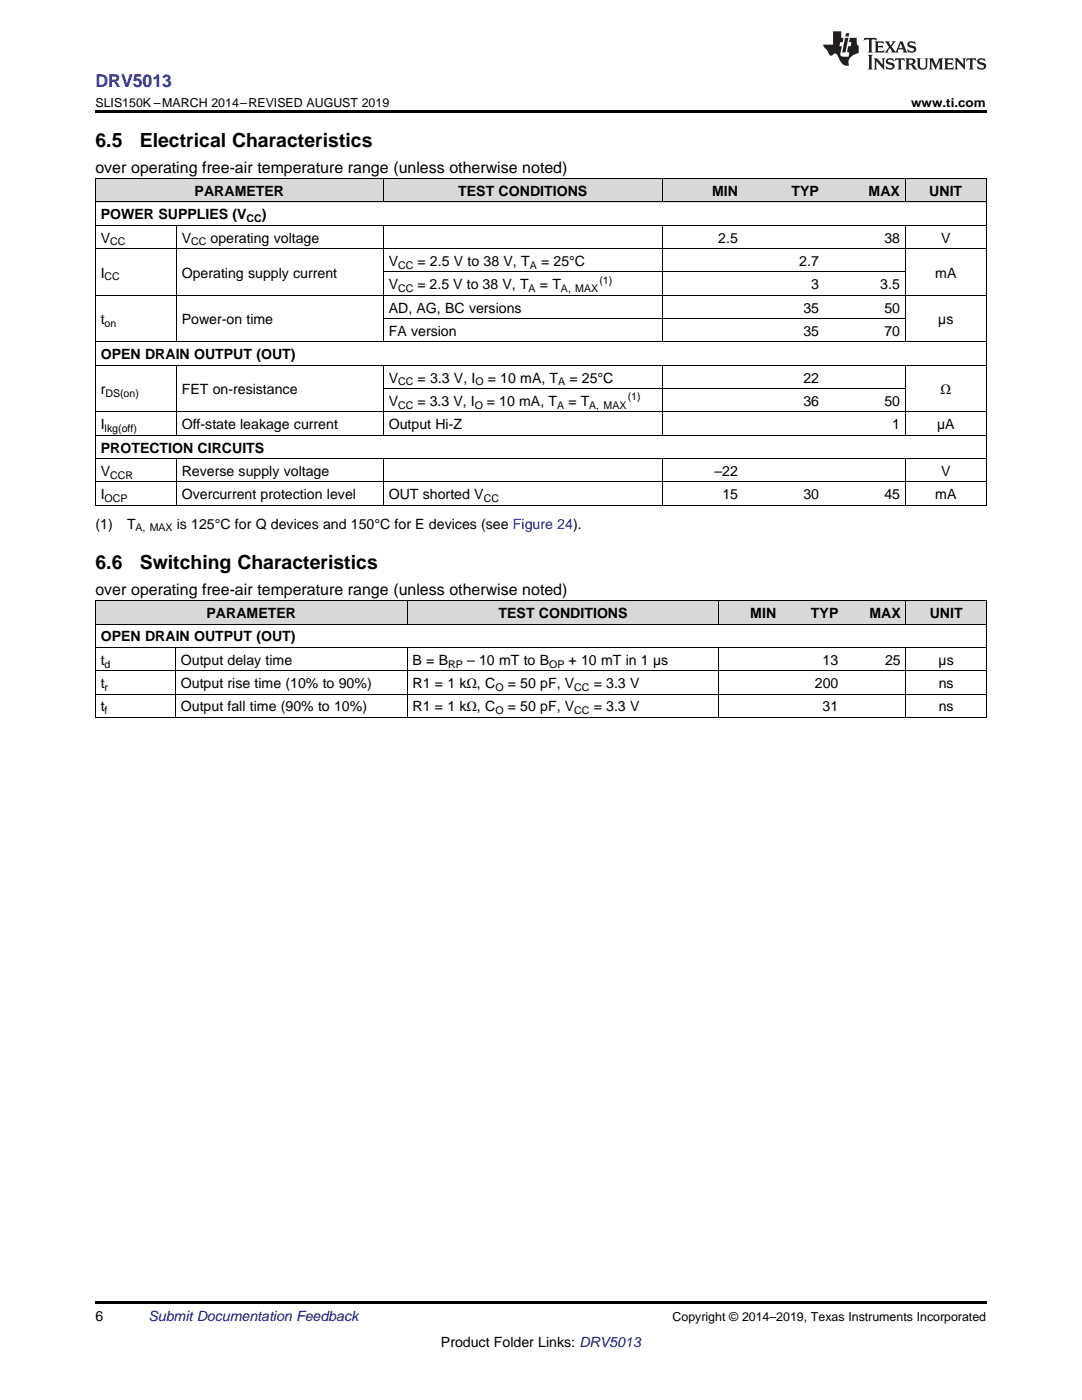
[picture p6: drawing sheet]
<svg xmlns="http://www.w3.org/2000/svg" width="216mm" height="279mm" viewBox="0 0 216 279" stroke-linecap="round" stroke-linejoin="round" font-family="sans-serif">
<defs><g id="words">
<g font-size="3.9">
<text x="19" y="29.3">6.5</text>
<text x="27.9" y="29.3">Electrical Characteristics</text>
<text x="19" y="113.6">6.6</text>
<text x="27.9" y="113.6">Switching Characteristics</text>
</g>
<text font-size="3.5" fill="#00f" x="19" y="17.3">DRV5013</text>
<g font-size="3.2">
<text x="19" y="34.4">over operating free-air temperature range (unless otherwise noted)</text>
<text x="19" y="118.7">over operating free-air temperature range (unless otherwise noted)</text>
</g>
<g font-size="2.8">
<text x="38.8" y="39.1">PARAMETER</text>
<text x="91.4" y="39.1">TEST CONDITIONS</text>
<text x="142.1" y="39.1">MIN</text>
<text x="157.9" y="39.1">TYP</text>
<text x="173.3" y="39.1">MAX</text>
<text x="185.4" y="39.1">UNIT</text>
<text x="20.1" y="43.7">POWER SUPPLIES (V</text>
<text x="52.3" y="43.7">)</text>
<text x="20.1" y="48.4">V</text>
<text x="36.3" y="48.4">V</text>
<text x="42" y="48.4">operating voltage</text>
<text x="77.6" y="53.1">V</text>
<text x="83.3" y="53.1">= 2.5 V to 38 V, T</text>
<text x="107.9" y="53.1">= 25°C</text>
<text x="143.3" y="48.4">2.5</text>
<text x="159.5" y="53.1">2.7</text>
<text x="176.5" y="48.4">38</text>
<text x="187.8" y="48.4">V</text>
<text x="20.1" y="55.4">I</text>
<text x="36.3" y="55.4">Operating supply current</text>
<text x="77.6" y="57.7">V</text>
<text x="83.3" y="57.7">= 2.5 V to 38 V, T</text>
<text x="107.7" y="57.7">= T</text>
<text x="161.9" y="57.7">3</text>
<text x="175.6" y="57.7">3.5</text>
<text x="186.6" y="55.4">mA</text>
<text x="20.1" y="64.7">t</text>
<text x="36.3" y="64.7">Power-on time</text>
<text x="77.6" y="62.4">AD, AG, BC versions</text>
<text x="160.3" y="62.4">35</text>
<text x="176.5" y="62.4">50</text>
<text x="187.2" y="64.7">µs</text>
<text x="20.1" y="71.7">OPEN DRAIN OUTPUT (OUT)</text>
<text x="77.6" y="67">FA version</text>
<text x="160.3" y="67">35</text>
<text x="176.5" y="67">70</text>
<text x="77.6" y="76.3">V</text>
<text x="83.3" y="76.3">= 3.3 V, I</text>
<text x="97.3" y="76.3">= 10 mA, T</text>
<text x="113.6" y="76.3">= 25°C</text>
<text x="160.3" y="76.3">22</text>
<text x="20.1" y="78.7">r</text>
<text x="36.3" y="78.7">FET on-resistance</text>
<text x="77.6" y="81">V</text>
<text x="83.3" y="81">= 3.3 V, I</text>
<text x="97.2" y="81">= 10 mA, T</text>
<text x="113.4" y="81">= T</text>
<text x="160.3" y="81">36</text>
<text x="176.5" y="81">50</text>
<text x="187.7" y="78.7">Ω</text>
<text x="20.1" y="85.7">I</text>
<text x="36.3" y="85.7">Off-state leakage current</text>
<text x="77.6" y="85.7">Output Hi-Z</text>
<text x="178" y="85.7">1</text>
<text x="187" y="85.7">µA</text>
<text x="20.1" y="90.3">PROTECTION CIRCUITS</text>
<text x="20.1" y="95">V</text>
<text x="36.3" y="95">Reverse supply voltage</text>
<text x="142.6" y="95">–22</text>
<text x="187.8" y="95">V</text>
<text x="20.1" y="99.6">I</text>
<text x="36.3" y="99.6">Overcurrent protection level</text>
<text x="77.6" y="99.6">OUT shorted V</text>
<text x="144.1" y="99.6">15</text>
<text x="160.3" y="99.6">30</text>
<text x="176.5" y="99.6">45</text>
<text x="186.6" y="99.6">mA</text>
<text x="19" y="105.5">(1)</text>
<text x="25.4" y="105.5">T</text>
<text x="35.3" y="105.5">is 125°C for Q devices and 150°C for E devices (see Figure 24).</text>
<text x="41.2" y="123.4">PARAMETER</text>
<text x="99.5" y="123.4">TEST CONDITIONS</text>
<text x="149.7" y="123.4">MIN</text>
<text x="161.8" y="123.4">TYP</text>
<text x="173.5" y="123.4">MAX</text>
<text x="185.5" y="123.4">UNIT</text>
<text x="20.1" y="128">OPEN DRAIN OUTPUT (OUT)</text>
<text x="20.1" y="132.7">t</text>
<text x="20.1" y="137.3">t</text>
<text x="36.1" y="132.7">Output delay time</text>
<text x="36.1" y="137.3">Output rise time (10% to 90%)</text>
<text x="82.3" y="132.7">B = B</text>
<text x="82.3" y="137.3">R1 = 1 kΩ, C</text>
<text x="93.2" y="132.7">– 10 mT to B</text>
<text x="101.3" y="137.3">= 50 pF, V</text>
<text x="113.5" y="132.7">+ 10 mT in 1 µs</text>
<text x="118.5" y="137.3">= 3.3 V</text>
<text x="162.6" y="137.3">200</text>
<text x="164.1" y="132.7">13</text>
<text x="176.6" y="132.7">25</text>
<text x="187.3" y="132.7">µs</text>
<text x="187.3" y="137.3">ns</text>
<text x="20.1" y="142">t</text>
<text x="36.1" y="142">Output fall time (90% to 10%)</text>
<text x="82.3" y="142">R1 = 1 kΩ, C</text>
<text x="101.3" y="142">= 50 pF, V</text>
<text x="118.5" y="142">= 3.3 V</text>
<text x="164.1" y="142">31</text>
<text x="187.3" y="142">ns</text>
<text x="19" y="263.6">6</text>
<text x="88" y="268.9">Product Folder Links: DRV5013</text>
</g>
<text font-size="2.8" fill="#0000c8" x="29.6" y="263.6">Submit Documentation Feedback</text>
<g font-size="2.5">
<text x="19" y="21.4">SLIS150K –MARCH 2014–REVISED AUGUST 2019</text>
<text x="181.8" y="21.4">www.ti.com</text>
<text x="134.2" y="263.6">Copyright © 2014–2019, Texas Instruments Incorporated</text>
</g>
<g font-size="2.1">
<text x="49.2" y="44.3">CC</text>
<text x="22" y="49">CC</text>
<text x="38.1" y="49">CC</text>
<text x="79.4" y="53.6">CC</text>
<text x="105.7" y="53.6">A</text>
<text x="20.9" y="56">CC</text>
<text x="79.4" y="58.3">CC</text>
<text x="105.5" y="58.3">A</text>
<text x="111.9" y="58.3">A, MAX</text>
<text x="119.6" y="56.6">(1)</text>
<text x="20.9" y="65.3">on</text>
<text x="79.4" y="76.9">CC</text>
<text x="94.9" y="76.9">O</text>
<text x="111.4" y="76.9">A</text>
<text x="21" y="79.2">DS(on)</text>
<text x="79.4" y="81.6">CC</text>
<text x="94.7" y="81.6">O</text>
<text x="111.2" y="81.6">A</text>
<text x="117.6" y="81.6">A, MAX</text>
<text x="125.3" y="79.9">(1)</text>
<text x="20.9" y="86.2">lkg(off)</text>
<text x="22" y="95.5">CCR</text>
<text x="20.9" y="100.2">OCP</text>
<text x="96.5" y="100.2">CC</text>
<text x="27" y="106">A, MAX</text>
<text x="20.9" y="133.2">d</text>
<text x="20.9" y="137.9">r</text>
<text x="89.4" y="133.2">RP</text>
<text x="98.8" y="137.9">O</text>
<text x="109.6" y="133.2">OP</text>
<text x="114.6" y="137.9">CC</text>
<text x="20.9" y="142.6">f</text>
<text x="98.8" y="142.6">O</text>
<text x="114.6" y="142.6">CC</text>
</g>
</g></defs>
<g fill="#d8d8d8">
<path d="M19 120h16v4.6h-16z"/>
<path d="M35 120h46.3v4.6h-46.3z"/>
<path d="M81.3 120h62.2v4.6h-62.2z"/>
<path d="M143.5 120h12.4v4.6h-12.4z"/>
<path d="M155.9 120h12.5v4.6h-12.5z"/>
<path d="M168.4 120h12.4v4.6h-12.4z"/>
<path d="M180.8 120h16v4.6h-16z"/>
<path d="M19 35.7h16.2v4.7h-16.2z"/>
<path d="M35.2 35.7h41.3v4.7h-41.3z"/>
<path d="M76.5 35.7h55.7v4.7h-55.7z"/>
<path d="M132.2 35.7h16.1v4.7h-16.1z"/>
<path d="M148.3 35.7h16.2v4.7h-16.2z"/>
<path d="M164.5 35.7h16.2v4.7h-16.2z"/>
<path d="M180.7 35.7h16.1v4.7h-16.1z"/>
</g>
<g fill="#000">
<path d="M19 22h177.8v.5h-177.8zM19 100.9h.2zM76.4 100.9h.1zM132.1 100.9h.1zM148.2 100.9h.1zM164.4 100.9h.1zM180.6 100.9h.1zM196.7 100.9h.1zM19 143.2l.2 .1zM81.2 143.2l.1 .1zM143.4 143.2l.1 .1zM155.8 143.2l.1 .1z"/>
<path d="M168.3 143.2l.1 .1zM180.7 143.2l.1 .1zM196.7 143.2l.1 .1zM19 259.7h177.8v.5h-177.8z"/>
</g>
<g fill="none" stroke="#000" stroke-width=".2">
<path d="M19 35.6h177.8M19.1 35.7v65.2M76.5 35.7v4.7M132.1 35.7v4.7M180.6 35.7v4.7M196.8 35.7v65.2M19 58.9h177.8M19 49.6h177.8M19 45h177.8M19 40.3h177.8M35.2 45v23.3M76.5 45v23.3"/>
<path d="M76.5 54.3h104.2M132.1 45v23.3M180.6 45v23.3M19 72.9h177.8M19 68.2h177.8M35.2 72.9v14M76.5 72.9v14M76.5 77.6h104.2M76.5 63.6h104.2M132.1 72.9v14M180.6 72.9v14M19 96.2h177.8"/>
<path d="M19 91.5h177.8M19 86.9h177.8M19 82.2h177.8M35.2 91.5v9.4M76.5 91.5v9.4M132.1 91.5v9.4M180.6 91.5v9.4M19 119.9h177.8v23.4M19 100.8h177.8M19.1 119.9v23.4M81.2 119.9v4.7M143.5 119.9v4.7"/>
<path d="M180.8 119.9v4.7M19 138.6h177.8M19 133.9h177.8M19 129.2h177.8M19 124.6h177.8M35 129.3v14M81.2 129.3v14M143.5 129.3v14M180.8 129.3v14M19 143.2h177.8"/>
</g>
<g fill="#231f20">
<path d="M172.5 7.6l-.1 .5 .4-.2h.6v.1v2.1l-.2 .4h.9l-.2-.4v-2.1l.1-.1h.5l.5 .2-.2-.5zM174.5 8.3l.2 .3v1.5l-.2 .4h1.8l.2-.6a1.04 1.04 0 0 1-1.3 .2v-.7h.6l.3 .2v-.6l-.3 .2h-.6v-.6l.8-.1 .4 .3-.2-.5zM176.5 8.3l.9 1.1-.9 1.1h.8l-.2-.2 .4-.7 .5 .7-.2 .2h1.5l-.2-.2 .2-.4h.9l.1 .4-.2 .2h1l-.3-.3-.7-1.9h-.5l-.9 2-.8-1 .9-1h-.8l.1 .3-.4 .5-.3-.6 .1-.2zM179.7 8.6l.4 1h-.7zM181.3 8.4a.63 .63 0 0 0-.2 .7 .63 .63 0 0 0 .6 .4l.6 .2 .1 .2a.75 .75 0 0 1-.7 .4 .75 .75 0 0 1-.6-.5l.1 .7 .1-.1a1.11 1.11 0 0 0 1.5-.6 1.13 1.13 0 0 0-1.2-.8l-.1-.4a1.04 1.04 0 0 1 1.2 .2l-.2-.5-.2 .1-.4-.2zM173.2 10.9l.2 .4v2.2l-.2 .4h1l-.3-.4v-2.2l.3-.4zM174.3 11.6l.3 .4v1.5l-.3 .4h.8l-.2-.4v-1.3l1.5 1.7v-1.9l.2-.4h-.7l.2 .4v.9l-1.1-1.3zM177 11.8a.62 .62 0 0 0-.2 .7 .62 .62 0 0 0 .6 .4l.6 .1 .1 .3a.76 .76 0 0 1-.7 .3 .76 .76 0 0 1-.7-.4l.2 .7 .1-.1a1.11 1.11 0 0 0 1.5-.6 1.13 1.13 0 0 0-1.2-.8l-.1-.4a1.04 1.04 0 0 1 1.2 .2l-.2-.6-.2 .1-.5-.1zM178.7 11.6l-.2 .6a.61 .61 0 0 1 .8-.3v1.6l-.2 .4h.9l-.2-.4v-1.6a.63 .63 0 0 1 .7 .3l-.1-.6zM180.6 11.6l.3 .4v1.5l-.3 .4h1l-.2-.2-.1-.8 .6 .2a.76 .76 0 0 0 1.2 .7l-1-1a.58 .58 0 0 0 .6-.5 .58 .58 0 0 0-.5-.6zM181.4 11.9h.1a.45 .45 0 0 1 .5 .1 .45 .45 0 0 1 .1 .5l-.8 .2zM182.9 11.6l.2 .2a2.17 2.17 0 0 0 .3 1.9 .99 .99 0 0 0 1.6-.6v-1.1l.2-.4h-.7l.2 .2a1.92 1.92 0 0 1-.2 1.8 .6 .6 0 0 1-.9-.5v-1.1l.2-.4zM185.4 11.6l.2 .4v1.5l-.2 .4h.7l-.2-.4v-1.4l.8 1.8 .8-1.8v1.4l-.2 .4h.9l-.2-.4v-1.5l.2-.4h-.8l-.6 1.5-.6-1.5zM188.4 11.6l.2 .4v1.5l-.2 .4h1.8l.1-.6a1.04 1.04 0 0 1-1.2 .1v-.6h.5l.4 .2v-.6l-.4 .2h-.5v-.7h.8l.3 .3-.1-.6zM190.5 11.6l.2 .4v1.5l-.2 .4h.7l-.2-.4v-1.3l1.5 1.7v-1.9l.2-.4h-.7l.2 .4v.9l-1.1-1.3zM192.9 11.6l-.1 .6a.61 .61 0 0 1 .7-.3l.1 1.6-.3 .4h1l-.3-.4 .1-1.6a.63 .63 0 0 1 .7 .3l-.1-.6zM195.2 11.8a.62 .62 0 0 0-.2 .7 .62 .62 0 0 0 .6 .4l.6 .1 .1 .3a.76 .76 0 0 1-.7 .3 .76 .76 0 0 1-.6-.4l.1 .7 .1-.1a1.11 1.11 0 0 0 1.6-.6 1.13 1.13 0 0 0-1.3-.8l-.1-.4a1.04 1.04 0 0 1 1.2 .2l-.1-.6-.2 .1-.5-.1z"/>
<path d="M166.2 6.3v2.6h-1.9v.4l.8 .9a.91 .91 0 0 0 1 .8 .56 .56 0 0 1 .5-.3 .56 .56 0 0 1 .5 .3l.4 .8a1.53 1.53 0 0 0 1.9 1.2 1.54 1.54 0 0 1 1-2.1l.9-.3v-1.4a1.52 1.52 0 0 1-.4-1.6h-1.3l-.2 .8h.5l-.2 .8h-.5l-.1 1v.2l.4 .1-.2 .8a1.93 1.93 0 0 1-1.6-.3l.3-1.8h-.5l.2-.8h.4l.2-.8h-.4v-1.3zM168.6 7.6l-.6 2.9h.7l.6-2.9zM168.8 6.6l-.1 .7h.6l.2-.7z"/>
</g>
<use href="#words"/>
</svg>
